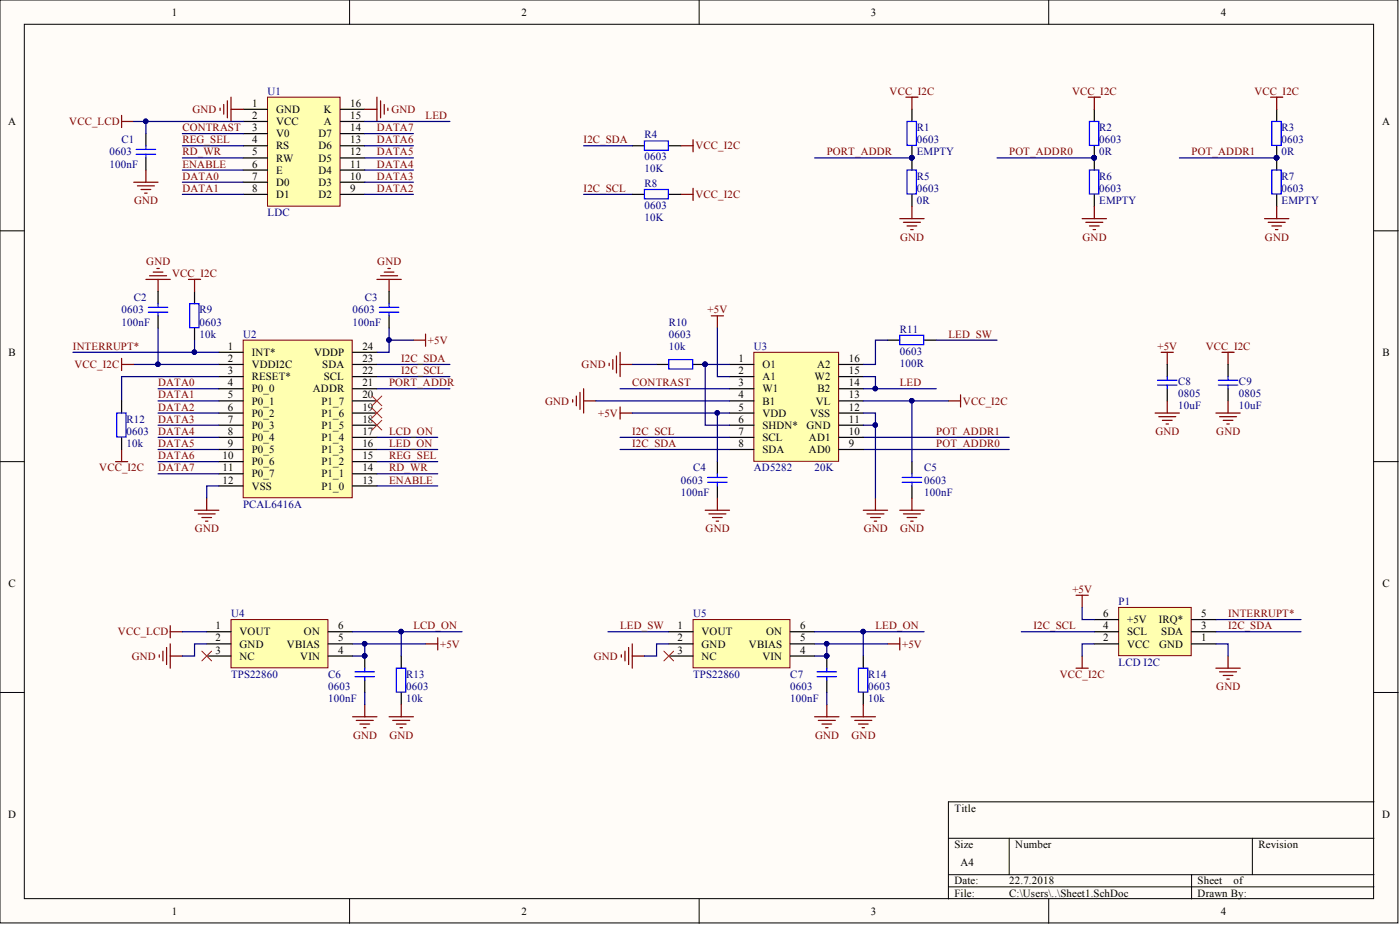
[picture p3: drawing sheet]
<svg xmlns="http://www.w3.org/2000/svg" width="292mm" height="193mm" viewBox="0 0 292 193" stroke-linecap="round" stroke-linejoin="round" font-family="sans-serif">
<defs><g id="words">
<g font-size="2.3">
<text x="35.9" y="3.3">1</text>
<text x="108.8" y="3.3">2</text>
<text x="181.7" y="3.3">3</text>
<text x="254.7" y="3.3">4</text>
<text x="52.6" y="22.3">1</text>
<text x="57.6" y="23.6">GND</text>
<text x="67.6" y="23.6">K</text>
<text x="73.1" y="22.3">16</text>
<text x="1.7" y="26.1">A</text>
<text x="52.6" y="24.8">2</text>
<text x="52.6" y="27.4">3</text>
<text x="52.6" y="29.9">4</text>
<text x="57.6" y="26.1">VCC</text>
<text x="57.6" y="28.6">V0</text>
<text x="66.5" y="28.6">D7</text>
<text x="67.6" y="26.1">A</text>
<text x="73.1" y="29.9">13</text>
<text x="73.1" y="27.4">14</text>
<text x="73.1" y="24.8">15</text>
<text x="288.4" y="26.1">A</text>
<text x="52.6" y="32.4">5</text>
<text x="52.6" y="35">6</text>
<text x="57.6" y="31.2">RS</text>
<text x="57.6" y="33.7">RW</text>
<text x="66.5" y="33.7">D5</text>
<text x="66.5" y="31.2">D6</text>
<text x="73.1" y="35">11</text>
<text x="73.1" y="32.4">12</text>
<text x="52.6" y="37.5">7</text>
<text x="52.6" y="40">8</text>
<text x="57.6" y="36.2">E</text>
<text x="57.6" y="38.8">D0</text>
<text x="57.6" y="41.3">D1</text>
<text x="66.5" y="41.3">D2</text>
<text x="66.5" y="38.8">D3</text>
<text x="66.5" y="36.2">D4</text>
<text x="73.1" y="40">9</text>
<text x="73.1" y="37.5">10</text>
<text x="1.8" y="74.3">B</text>
<text x="47.5" y="73">1</text>
<text x="47.5" y="75.5">2</text>
<text x="52.5" y="74.3">INT*</text>
<text x="52.5" y="76.8">VDDI2C</text>
<text x="65.5" y="74.3">VDDP</text>
<text x="67.2" y="76.8">SDA</text>
<text x="75.6" y="75.5">23</text>
<text x="75.6" y="73">24</text>
<text x="154.1" y="75.5">1</text>
<text x="159.1" y="76.8">O1</text>
<text x="170.5" y="76.8">A2</text>
<text x="177.1" y="75.5">16</text>
<text x="288.4" y="74.3">B</text>
<text x="47.5" y="78.1">3</text>
<text x="47.5" y="80.6">4</text>
<text x="47.5" y="83.1">5</text>
<text x="52.5" y="79.3">RESET*</text>
<text x="52.5" y="81.9">P0_0</text>
<text x="65.3" y="81.9">ADDR</text>
<text x="67.6" y="79.3">SCL</text>
<text x="75.6" y="83.1">20</text>
<text x="75.6" y="80.6">21</text>
<text x="75.6" y="78.1">22</text>
<text x="154.1" y="78.1">2</text>
<text x="154.1" y="80.6">3</text>
<text x="154.1" y="83.1">4</text>
<text x="159.1" y="79.3">A1</text>
<text x="159.1" y="81.9">W1</text>
<text x="170" y="79.3">W2</text>
<text x="170.6" y="81.9">B2</text>
<text x="177.1" y="83.1">13</text>
<text x="177.1" y="80.6">14</text>
<text x="177.1" y="78.1">15</text>
<text x="47.5" y="85.7">6</text>
<text x="47.5" y="88.2">7</text>
<text x="52.5" y="84.4">P0_1</text>
<text x="52.5" y="86.9">P0_2</text>
<text x="52.5" y="89.5">P0_3</text>
<text x="67.1" y="89.5">P1_5</text>
<text x="67.1" y="86.9">P1_6</text>
<text x="67.1" y="84.4">P1_7</text>
<text x="75.6" y="88.2">18</text>
<text x="75.6" y="85.7">19</text>
<text x="154.1" y="85.7">5</text>
<text x="154.1" y="88.2">6</text>
<text x="159.1" y="84.4">B1</text>
<text x="159.1" y="86.9">VDD</text>
<text x="159.1" y="89.5">SHDN*</text>
<text x="168.3" y="89.5">GND</text>
<text x="169" y="86.9">VSS</text>
<text x="170.2" y="84.4">VL</text>
<text x="177.1" y="88.2">11</text>
<text x="177.1" y="85.7">12</text>
<text x="46.4" y="95.8">10</text>
<text x="47.5" y="90.7">8</text>
<text x="47.5" y="93.3">9</text>
<text x="52.5" y="92">P0_4</text>
<text x="52.5" y="94.5">P0_5</text>
<text x="67.1" y="94.5">P1_3</text>
<text x="67.1" y="92">P1_4</text>
<text x="75.6" y="95.8">15</text>
<text x="75.6" y="93.3">16</text>
<text x="75.6" y="90.7">17</text>
<text x="154.1" y="90.7">7</text>
<text x="154.1" y="93.3">8</text>
<text x="159.1" y="92">SCL</text>
<text x="159.1" y="94.5">SDA</text>
<text x="168.8" y="94.5">AD0</text>
<text x="168.8" y="92">AD1</text>
<text x="177.1" y="93.3">9</text>
<text x="177.1" y="90.7">10</text>
<text x="46.4" y="98.3">11</text>
<text x="46.4" y="100.9">12</text>
<text x="52.5" y="97.1">P0_6</text>
<text x="52.5" y="99.6">P0_7</text>
<text x="67.1" y="99.6">P1_1</text>
<text x="67.1" y="97.1">P1_2</text>
<text x="75.6" y="100.9">13</text>
<text x="75.6" y="98.3">14</text>
<text x="52.5" y="102.1">VSS</text>
<text x="67.1" y="102.1">P1_0</text>
<text x="1.8" y="122.4">C</text>
<text x="288.4" y="122.4">C</text>
<text x="45" y="131.3">1</text>
<text x="70.5" y="131.3">6</text>
<text x="141.4" y="131.3">1</text>
<text x="166.9" y="131.3">6</text>
<text x="230.2" y="131.3">4</text>
<text x="230.2" y="128.7">6</text>
<text x="235.2" y="130">+5V</text>
<text x="241.8" y="130">IRQ*</text>
<text x="250.6" y="131.3">3</text>
<text x="250.6" y="128.7">5</text>
<text x="45" y="133.8">2</text>
<text x="45" y="136.4">3</text>
<text x="50" y="132.5">VOUT</text>
<text x="50" y="135.1">GND</text>
<text x="50" y="137.6">NC</text>
<text x="59.9" y="135.1">VBIAS</text>
<text x="62.7" y="137.6">VIN</text>
<text x="63.4" y="132.5">ON</text>
<text x="70.5" y="136.4">4</text>
<text x="70.5" y="133.8">5</text>
<text x="141.4" y="133.8">2</text>
<text x="141.4" y="136.4">3</text>
<text x="146.4" y="132.5">VOUT</text>
<text x="146.4" y="135.1">GND</text>
<text x="146.4" y="137.6">NC</text>
<text x="156.3" y="135.1">VBIAS</text>
<text x="159.1" y="137.6">VIN</text>
<text x="159.8" y="132.5">ON</text>
<text x="166.9" y="136.4">4</text>
<text x="166.9" y="133.8">5</text>
<text x="230.2" y="133.8">2</text>
<text x="235.2" y="135.1">VCC</text>
<text x="235.2" y="132.5">SCL</text>
<text x="241.8" y="135.1">GND</text>
<text x="242.3" y="132.5">SDA</text>
<text x="250.6" y="133.8">1</text>
<text x="1.7" y="170.6">D</text>
<text x="199.1" y="169.3">Title</text>
<text x="288.4" y="170.6">D</text>
<text x="199.1" y="176.9">Size</text>
<text x="211.8" y="176.9">Number</text>
<text x="262.6" y="176.9">Revision</text>
<text x="199.1" y="184.5">Date:</text>
<text x="200.4" y="180.7">A4</text>
<text x="210.6" y="184.5">22.7.2018</text>
<text x="249.9" y="184.5">Sheet</text>
<text x="257.4" y="184.5">of</text>
<text x="35.9" y="190.8">1</text>
<text x="108.8" y="190.8">2</text>
<text x="181.7" y="190.8">3</text>
<text x="199.1" y="187">File:</text>
<text x="210.6" y="187">C:\Users\..\Sheet1.SchDoc</text>
<text x="249.9" y="187">Drawn By:</text>
<text x="254.7" y="190.8">4</text>
</g>
<g font-size="2.3" fill="#800000">
<text x="40.2" y="23.6">GND</text>
<text x="81.7" y="23.6">GND</text>
<text x="185.6" y="19.8">VCC_I2C</text>
<text x="223.7" y="19.8">VCC_I2C</text>
<text x="261.7" y="19.8">VCC_I2C</text>
<text x="14.5" y="26.1">VCC_LCD</text>
<text x="38.1" y="27.4">CONTRAST</text>
<text x="38.1" y="29.9">REG_SEL</text>
<text x="78.6" y="27.4">DATA7</text>
<text x="78.6" y="29.9">DATA6</text>
<text x="88.8" y="24.8">LED</text>
<text x="121.8" y="29.9">I2C_SDA</text>
<text x="38.1" y="32.4">RD_WR</text>
<text x="38.1" y="35">ENABLE</text>
<text x="78.6" y="32.4">DATA5</text>
<text x="78.6" y="35">DATA4</text>
<text x="145.1" y="31.2">VCC_I2C</text>
<text x="172.5" y="32.4">PORT_ADDR</text>
<text x="210.6" y="32.4">POT_ADDR0</text>
<text x="248.6" y="32.4">POT_ADDR1</text>
<text x="38.1" y="37.5">DATA0</text>
<text x="38.1" y="40">DATA1</text>
<text x="78.6" y="37.5">DATA3</text>
<text x="78.6" y="40">DATA2</text>
<text x="121.8" y="40">I2C_SCL</text>
<text x="145.1" y="41.3">VCC_I2C</text>
<text x="28" y="42.6">GND</text>
<text x="187.8" y="50.2">GND</text>
<text x="225.9" y="50.2">GND</text>
<text x="263.9" y="50.2">GND</text>
<text x="30.5" y="55.2">GND</text>
<text x="35.9" y="57.8">VCC_I2C</text>
<text x="78.7" y="55.2">GND</text>
<text x="147.6" y="65.4">+5V</text>
<text x="89.3" y="71.7">+5V</text>
<text x="197.9" y="70.5">LED_SW</text>
<text x="15.2" y="73">INTERRUPT*</text>
<text x="15.6" y="76.8">VCC_I2C</text>
<text x="83.7" y="75.5">I2C_SDA</text>
<text x="121.3" y="76.8">GND</text>
<text x="241.5" y="73">+5V</text>
<text x="251.6" y="73">VCC_I2C</text>
<text x="33" y="80.6">DATA0</text>
<text x="33" y="83.1">DATA1</text>
<text x="81.2" y="80.6">PORT_ADDR</text>
<text x="83.7" y="78.1">I2C_SCL</text>
<text x="131.9" y="80.6">CONTRAST</text>
<text x="187.7" y="80.6">LED</text>
<text x="33" y="88.2">DATA3</text>
<text x="33" y="85.7">DATA2</text>
<text x="113.7" y="84.4">GND</text>
<text x="124.8" y="86.9">+5V</text>
<text x="200.9" y="84.4">VCC_I2C</text>
<text x="33" y="95.8">DATA6</text>
<text x="33" y="93.3">DATA5</text>
<text x="33" y="90.7">DATA4</text>
<text x="81.2" y="95.8">REG_SEL</text>
<text x="81.2" y="93.3">LED_ON</text>
<text x="81.2" y="90.7">LCD_ON</text>
<text x="131.9" y="93.3">I2C_SDA</text>
<text x="131.9" y="90.7">I2C_SCL</text>
<text x="195.3" y="90.7">POT_ADDR1</text>
<text x="195.3" y="93.3">POT_ADDR0</text>
<text x="241.1" y="90.7">GND</text>
<text x="253.8" y="90.7">GND</text>
<text x="20.7" y="98.3">VCC_I2C</text>
<text x="33" y="98.3">DATA7</text>
<text x="81.2" y="98.3">RD_WR</text>
<text x="81.2" y="100.9">ENABLE</text>
<text x="40.7" y="111">GND</text>
<text x="147.2" y="111">GND</text>
<text x="180.2" y="111">GND</text>
<text x="187.8" y="111">GND</text>
<text x="223.8" y="123.7">+5V</text>
<text x="86.3" y="131.3">LCD_ON</text>
<text x="129.4" y="131.3">LED_SW</text>
<text x="182.7" y="131.3">LED_ON</text>
<text x="215.6" y="131.3">I2C_SCL</text>
<text x="256.2" y="128.7">INTERRUPT*</text>
<text x="256.2" y="131.3">I2C_SDA</text>
<text x="24.6" y="132.5">VCC_LCD</text>
<text x="27.5" y="137.6">GND</text>
<text x="91.8" y="135.1">+5V</text>
<text x="123.9" y="137.6">GND</text>
<text x="188.2" y="135.1">+5V</text>
<text x="221.1" y="141.4">VCC_I2C</text>
<text x="253.8" y="144">GND</text>
<text x="73.7" y="154.1">GND</text>
<text x="81.3" y="154.1">GND</text>
<text x="170.1" y="154.1">GND</text>
<text x="177.7" y="154.1">GND</text>
</g>
<g font-size="2.3" fill="#000080">
<text x="55.8" y="19.8">U1</text>
<text x="25.4" y="29.9">C1</text>
<text x="134.5" y="28.9">R4</text>
<text x="191.3" y="27.4">R1</text>
<text x="191.3" y="29.9">0603</text>
<text x="229.3" y="27.4">R2</text>
<text x="229.3" y="29.9">0603</text>
<text x="267.4" y="27.4">R3</text>
<text x="267.4" y="29.9">0603</text>
<text x="22.8" y="35">100nF</text>
<text x="22.8" y="32.4">0603</text>
<text x="134.5" y="36">10K</text>
<text x="134.5" y="33.5">0603</text>
<text x="191.3" y="32.4">EMPTY</text>
<text x="229.3" y="32.4">0R</text>
<text x="267.4" y="32.4">0R</text>
<text x="134.5" y="39">R8</text>
<text x="191.3" y="37.5">R5</text>
<text x="191.3" y="40">0603</text>
<text x="229.3" y="37.5">R6</text>
<text x="229.3" y="40">0603</text>
<text x="267.4" y="37.5">R7</text>
<text x="267.4" y="40">0603</text>
<text x="55.8" y="45.1">LDC</text>
<text x="134.5" y="46.1">10K</text>
<text x="134.5" y="43.6">0603</text>
<text x="191.3" y="42.6">0R</text>
<text x="229.3" y="42.6">EMPTY</text>
<text x="267.4" y="42.6">EMPTY</text>
<text x="25.4" y="65.4">0603</text>
<text x="27.9" y="62.9">C2</text>
<text x="41.6" y="65.4">R9</text>
<text x="73.6" y="65.4">0603</text>
<text x="76.1" y="62.9">C3</text>
<text x="25.4" y="67.9">100nF</text>
<text x="41.6" y="70.5">10k</text>
<text x="41.6" y="67.9">0603</text>
<text x="50.7" y="70.5">U2</text>
<text x="73.6" y="67.9">100nF</text>
<text x="139.5" y="67.9">R10</text>
<text x="139.5" y="70.5">0603</text>
<text x="187.7" y="69.4">R11</text>
<text x="139.5" y="73">10k</text>
<text x="157.3" y="73">U3</text>
<text x="187.7" y="76.5">100R</text>
<text x="187.7" y="74">0603</text>
<text x="245.8" y="80.3">C8</text>
<text x="245.8" y="82.9">0805</text>
<text x="258.5" y="80.3">C9</text>
<text x="258.5" y="82.9">0805</text>
<text x="26.4" y="88.2">R12</text>
<text x="245.8" y="85.4">10uF</text>
<text x="258.5" y="85.4">10uF</text>
<text x="26.4" y="93.3">10k</text>
<text x="26.4" y="90.7">0603</text>
<text x="142.1" y="100.9">0603</text>
<text x="144.6" y="98.3">C4</text>
<text x="157.3" y="98.3">AD5282</text>
<text x="170" y="98.3">20K</text>
<text x="192.8" y="98.3">C5</text>
<text x="192.8" y="100.9">0603</text>
<text x="50.7" y="105.9">PCAL6416A</text>
<text x="142.1" y="103.4">100nF</text>
<text x="192.8" y="103.4">100nF</text>
<text x="48.2" y="128.7">U4</text>
<text x="144.6" y="128.7">U5</text>
<text x="233.4" y="126.2">P1</text>
<text x="48.2" y="141.4">TPS22860</text>
<text x="68.5" y="141.4">C6</text>
<text x="68.5" y="144">0603</text>
<text x="84.7" y="141.4">R13</text>
<text x="84.7" y="144">0603</text>
<text x="144.6" y="141.4">TPS22860</text>
<text x="164.9" y="141.4">C7</text>
<text x="164.9" y="144">0603</text>
<text x="181.1" y="141.4">R14</text>
<text x="181.1" y="144">0603</text>
<text x="233.4" y="138.9">LCD I2C</text>
<text x="68.5" y="146.5">100nF</text>
<text x="84.7" y="146.5">10k</text>
<text x="164.9" y="146.5">100nF</text>
<text x="181.1" y="146.5">10k</text>
</g>
</g></defs>
<g fill="#fffcf8" stroke="#000" stroke-width=".21">
<path d="M0 0h291.7v192.5h-291.7z"/>
<path d="M5.1 5.1h281.5v182.4h-281.5z"/>
</g>
<g fill="none" stroke="#000" stroke-width=".21">
<path d="M72.9 0v5.1M145.9 0v5.1M218.8 0v5.1M0 48.2h5.1M286.7 48.2h5M0 96.3h5.1M286.7 96.3h5M0 144.5h5.1M286.7 144.5h5M197.9 174.9h88.8M210.6 174.9v7.6M261.3 174.9v7.6"/>
<path d="M286.7 167.3h-88.8v20.2M72.9 187.5v5.1M145.9 187.5v5.1M197.9 182.5h88.8M197.9 185h88.8M218.8 187.5v5.1M248.6 182.5v5"/>
</g>
<path d="M55.8 20.3h15.2v22.7h-15.2z" fill="#ffffb0" stroke="#800000" stroke-width=".21"/>
<g fill="none" stroke="#000" stroke-width=".25">
<path d="M50.7 22.8h5.1M50.7 25.3h5.1M50.7 27.9h5.1M50.7 30.4h5.1M50.7 32.9h5.1M50.7 35.5h5.1M50.7 38h5.1M71 22.8h5.1M71 25.3h5.1M71 27.9h5.1M71 30.4h5.1M71 32.9h5.1"/>
<path d="M71 35.5h5.1M71 38h5.1M50.7 40.5h5.1M71 40.5h5.1"/>
</g>
<path d="M50.7 71h22.8v32.8h-22.8z" fill="#ffffb0" stroke="#800000" stroke-width=".21"/>
<g fill="none" stroke="#000" stroke-width=".25">
<path d="M30.4 27.9v2.5M30.4 32.9v2.6M131.9 30.4h2.6M139.5 30.4h2.6M40.6 60.8v2.6M40.6 68.4v2.6M45.7 73.5h5M45.7 76h5M45.7 78.6h5M73.6 73.5h5M73.6 76h5M73.6 78.6h5"/>
<path d="M45.7 81.1h5M45.7 83.6h5M45.7 86.2h5M45.7 88.7h5M45.7 91.2h5M45.7 93.8h5M45.7 96.3h5M45.7 98.8h5M73.6 81.1h5M73.6 83.6h5M73.6 86.2h5M73.6 88.7h5"/>
<path d="M73.6 91.2h5M73.6 93.8h5M73.6 96.3h5M73.6 98.8h5M45.7 101.4h5M73.6 101.4h5"/>
</g>
<g fill="none" stroke="#800000" stroke-width=".25">
<path d="M25.4 24.1v2.5M25.4 25.3h2.5M27.9 38h5.1M28.7 38.8h3.5M29.4 39.5h2.1M30.4 35.5v2.5M45.9 22.6v.5M46.7 21.8v2M47.4 21v3.6M48.2 20.3v5M48.2 22.8h2.5M76.1 22.8h2.5"/>
<path d="M78.6 20.3v5M79.4 21v3.6M80.2 21.8v2M80.9 22.6v.5M142.1 30.4h2.5M144.6 29.1v2.6M144.6 39.3v2.5M30.2 40.3h.5M30.4 58.3h5.1M31.2 57.5h3.6M32 56.8h2M32.7 56h.5"/>
<path d="M33 58.3v2.5M39.3 58.3h2.6M40.6 58.3v2.5M78.6 58.3h5.1M79.4 57.5h3.6M80.2 56.8h2M80.9 56h.5M81.2 58.3v2.5M142.1 40.5h2.5M25.4 74.8v2.5M25.4 76h2.5M86.3 71h2.5"/>
<path d="M88.8 69.7v2.5M24.1 96.3h2.5M25.4 93.8v2.5M129.4 84.9v2.5M129.4 86.2h2.5M197.9 83.6h2.5M200.4 82.4v2.5M40.6 106.4h5.1M41.4 107.2h3.5M42.1 108h2M42.9 108.7h.5M43.1 103.9v2.5"/>
<path d="M180.1 106.4h5.1M180.9 107.2h3.5M181.6 108h2.1M182.4 108.7h.5M182.7 103.9v2.5"/>
</g>
<g fill="none" stroke="#000080" stroke-width=".25">
<path d="M27.9 25.3h22.8M30.4 25.3v2.6M38.1 27.9h12.6M38.1 30.4h12.6M38.1 32.9h12.6M38.1 35.5h12.6M38.1 38h12.6M76.1 25.3h17.8M76.1 27.9h10.2M76.1 30.4h10.2M76.1 32.9h10.2M76.1 35.5h10.2"/>
<path d="M76.1 38h10.2M121.8 30.4h10.1M38.1 40.5h12.6M76.1 40.5h10.2M121.8 40.5h10.1M15.2 73.5h30.5M27.9 76h17.8M33 68.4v7.6M40.6 71v2.5M45.7 78.6h-20.3v5M78.6 76h15.3M78.6 78.6h15.3"/>
<path d="M81.2 71h5.1M33 81.1h12.7M33 83.6h12.7M33 86.2h12.7M33 98.8h12.7M33 96.3h12.7M33 93.8h12.7M33 91.2h12.7M33 88.7h12.7M78.6 81.1h15.3M78.6 98.8h12.7M78.6 96.3h12.7"/>
<path d="M78.6 93.8h12.7M180.1 93.8h30.5M180.1 91.2h30.5M45.7 101.4h-2.6v2.5M78.6 101.4h12.7"/>
</g>
<path d="M28.4 31.2h4.1M28.4 32.2h4.1M30.4 30.4v.8M30.4 32.2v.7M134.5 29.4h5v1.9h-5zM39.6 63.4h1.9v5h-1.9z" fill="none" stroke="#00f" stroke-width=".25"/>
<g fill="#000080" stroke="#000080" stroke-width=".21">
<circle cx="30.4" cy="25.3" r=".47"/>
<circle cx="40.6" cy="73.5" r=".47"/>
<circle cx="32.9" cy="76" r=".47"/>
<circle cx="81.1" cy="70.9" r=".47"/>
</g>
<path d="M77.6 82.6l2.1 2M77.6 85.2l2.1 2M77.6 87.7l2.1 2M79.7 82.6l-2.1 2M79.7 85.2l-2.1 2M79.7 87.7l-2.1 2" fill="none" stroke="#f00" stroke-width=".21"/>
<path d="M157.3 73.5h17.7v22.7h-17.7z" fill="#ffffb0" stroke="#800000" stroke-width=".21"/>
<g fill="none" stroke="#000" stroke-width=".25">
<path d="M131.9 40.5h2.6M139.5 40.5h2.6M33 60.8v2.6M33 65.9v2.5M81.2 60.8v2.6M81.2 65.9v2.5M137 76h2.5M144.6 76h2.5M152.2 76h5.1M152.2 78.6h5.1M175 76h5.1M175 78.6h5.1"/>
<path d="M185.2 71h2.5M192.8 71h2.5M25.4 83.6v2.6M25.4 91.2v2.6M149.7 96.3v2.5M152.2 81.1h5.1M152.2 83.6h5.1M152.2 86.2h5.1M152.2 88.7h5.1M152.2 91.2h5.1M152.2 93.8h5.1M175 81.1h5.1"/>
<path d="M175 83.6h5.1M175 86.2h5.1M175 88.7h5.1M175 91.2h5.1M175 93.8h5.1M190.3 96.3v2.5M149.7 101.4v2.5M190.3 101.4v2.5"/>
</g>
<g fill="none" stroke="#000080" stroke-width=".25">
<path d="M81.2 68.4v5.1h-2.6M131.9 76h5.1M149.7 68.4v10.2h2.5M152.2 76h-5.1v12.7h5.1M180.1 78.6h2.6v2.5h-2.6M185.2 71h-2.5v5h-2.6M195.3 71h12.7M78.6 91.2h12.7M124.3 83.6h27.9M129.4 91.2h22.8M129.4 93.8h22.8M129.4 81.1h22.8"/>
<path d="M131.9 86.2h17.8M152.2 86.2h-2.5v10.1M180.1 83.6h10.2v12.7M180.1 86.2h2.6v17.7M180.1 88.7h2.6M182.7 81.1h12.6M190.3 83.6h7.6"/>
</g>
<g fill="#000080" stroke="#000080" stroke-width=".21">
<circle cx="182.6" cy="88.7" r=".47"/>
<circle cx="81.1" cy="70.9" r=".47"/>
<circle cx="190.2" cy="83.6" r=".47"/>
<circle cx="149.6" cy="86.1" r=".47"/>
<circle cx="147.1" cy="76" r=".47"/>
<circle cx="182.6" cy="81.1" r=".47"/>
</g>
<g fill="none" stroke="#00f" stroke-width=".25">
<path d="M134.5 39.5h5v2h-5zM30.9 64.1h4.1M30.9 65.1h4.1M33 63.4v.7M33 65.1v.8M79.2 64.1h4M79.2 65.1h4M81.2 63.4v.7M81.2 65.1v.8M139.5 75h5v2h-5zM187.7 69.9h5v2h-5zM24.4 86.2h1.9v5h-1.9z"/>
<path d="M147.6 99.6h4.1M149.7 98.8v.8M188.2 99.6h4.1M190.3 98.8v.8M147.6 100.6h4.1M149.7 100.6v.8M188.2 100.6h4.1M190.3 100.6v.8"/>
</g>
<g fill="none" stroke="#800000" stroke-width=".25">
<path d="M127.1 75.8v.5M127.9 75v2M128.6 74.3v3.5M129.4 73.5v5.1M129.4 76h2.5M148.4 65.9h2.5M149.7 65.9v2.5M119.5 83.4v.5M120.2 82.6v2M121 81.9v3.5M121.8 81.1v5.1M121.8 83.6h2.5"/>
<path d="M147.1 106.4h5.1M147.9 107.2h3.6M148.7 108h2M149.4 108.7h.5M149.7 103.9v2.5M187.7 106.4h5.1M188.5 107.2h3.5M189.3 108h2M190 108.7h.5M190.3 103.9v2.5"/>
</g>
<path d="M48.2 129.3h20.2v10h-20.2z" fill="#ffffb0" stroke="#800000" stroke-width=".21"/>
<path d="M43.1 131.8h5.1M43.1 134.3h5.1M43.1 136.9h5.1M68.5 131.8h5.1M68.5 134.3h5.1M68.5 136.9h5.1M76.1 136.9v2.5M83.7 136.9v2.5M76.1 141.9v2.6M83.7 144.5v2.5" fill="none" stroke="#000" stroke-width=".25"/>
<g fill="none" stroke="#800000" stroke-width=".25">
<path d="M33.2 136.6v.5M34 135.8v2.1M34.8 135.1v3.5M35.5 130.5v2.6M35.5 134.3v5.1M35.5 131.8h2.6M35.5 136.9h2.6M88.8 134.3h2.5M91.3 133.1v2.5M73.6 149.5h5M74.3 150.3h3.6M75.1 151.1h2"/>
<path d="M75.9 151.8h.5M76.1 147v2.5M81.2 149.5h5.1M81.9 150.3h3.6M82.7 151.1h2M83.5 151.8h.5M83.7 147v2.5"/>
</g>
<path d="M42.1 135.8l2 2.1M44.1 135.8l-2 2.1" fill="none" stroke="#f00" stroke-width=".21"/>
<path d="M38.1 131.8h5M43.1 134.3h-2.5v2.6h-2.5M73.6 134.3h15.2M73.6 131.8h22.8M76.1 134.3v2.6h-2.5M83.7 131.8v5.1M76.1 144.5v2.5" fill="none" stroke="#000080" stroke-width=".25"/>
<g fill="#000080" stroke="#000080" stroke-width=".21">
<circle cx="76.1" cy="136.8" r=".47"/>
<circle cx="76.1" cy="134.3" r=".47"/>
<circle cx="83.7" cy="131.8" r=".47"/>
</g>
<path d="M76.1 139.4v.8M82.7 139.4h2v5h-2zM74.1 141.2h4M74.1 140.2h4M76.1 141.2v.7" fill="none" stroke="#00f" stroke-width=".25"/>
<path d="M144.6 129.3h20.2v10h-20.2z" fill="#ffffb0" stroke="#800000" stroke-width=".21"/>
<g fill="none" stroke="#000" stroke-width=".25">
<path d="M190.3 22.8v2.5M190.3 30.4v5.1M228.3 22.8v2.5M228.3 30.4v5.1M266.4 22.8v2.5M266.4 30.4v5.1M190.3 40.5v2.6M228.3 40.5v2.6M266.4 40.5v2.6M139.5 131.8h5.1M139.5 134.3h5.1M139.5 136.9h5.1"/>
<path d="M164.9 131.8h5.1M164.9 134.3h5.1M164.9 136.9h5.1M172.5 136.9v2.5M180.1 136.9v2.5M172.5 141.9v2.6M180.1 144.5v2.5"/>
</g>
<g fill="none" stroke="#800000" stroke-width=".25">
<path d="M189 20.3h2.5M190.3 20.3v2.5M227.1 20.3h2.5M228.3 20.3v2.5M265.1 20.3h2.5M266.4 20.3v2.5M187.7 45.6h5.1M188.5 46.4h3.5M189.3 47.1h2M190 47.9h.5M190.3 43.1v2.5M225.8 45.6h5.1"/>
<path d="M226.5 46.4h3.6M227.3 47.1h2M228.1 47.9h.5M228.3 43.1v2.5M263.8 45.6h5.1M264.6 46.4h3.5M265.4 47.1h2M266.1 47.9h.5M266.4 43.1v2.5M129.6 136.6v.5M130.4 135.8v2.1M131.2 135.1v3.5"/>
<path d="M131.9 134.3v5.1M131.9 136.9h2.6M185.2 134.3h2.5M187.7 133.1v2.5M224.5 124.2h2.6M224.5 139.4h2.6M225.8 124.2v2.5M225.8 136.9v2.5M253.7 139.4h5.1M256.2 136.9v2.5M170 149.5h5M170.7 150.3h3.6"/>
<path d="M171.5 151.1h2M172.3 151.8h.5M172.5 147v2.5M177.6 149.5h5.1M178.3 150.3h3.6M179.1 151.1h2M179.9 151.8h.5M180.1 147v2.5M254.4 140.2h3.6M255.2 140.9h2M256 141.7h.5"/>
</g>
<path d="M138.5 135.8l2 2.1M140.5 135.8l-2 2.1" fill="none" stroke="#f00" stroke-width=".21"/>
<path d="M170 32.9h20.3M208 32.9h20.3M246.1 32.9h20.3M126.8 131.8h12.7M139.5 134.3h-2.5v2.6h-2.5M170 134.3h15.2M170 131.8h22.8M172.5 134.3v2.6h-2.5M180.1 131.8v5.1M172.5 144.5v2.5" fill="none" stroke="#000080" stroke-width=".25"/>
<g fill="#000080" stroke="#000080" stroke-width=".21">
<circle cx="172.5" cy="136.8" r=".47"/>
<circle cx="172.5" cy="134.3" r=".47"/>
<circle cx="180.1" cy="131.8" r=".47"/>
<circle cx="190.2" cy="32.9" r=".47"/>
<circle cx="266.3" cy="32.9" r=".47"/>
<circle cx="228.3" cy="32.9" r=".47"/>
</g>
<path d="M189.3 25.3h1.9v5h-1.9zM189.3 35.5h1.9v5h-1.9zM227.3 25.3h2v5h-2zM227.3 35.5h2v5h-2zM265.4 25.3h1.9v5h-1.9zM265.4 35.5h1.9v5h-1.9zM172.5 139.4v.8M179.1 139.4h2v5h-2zM170.5 141.2h4M170.5 140.2h4M172.5 141.2v.7" fill="none" stroke="#00f" stroke-width=".25"/>
<path d="M233.4 126.7h15.1v10.1h-15.1z" fill="#ffffb0" stroke="#800000" stroke-width=".21"/>
<path d="M243.5 76v2.6M256.2 76v2.6M243.5 81.1v2.5M256.2 81.1v2.5M228.3 134.3h5.1M228.3 131.8h5.1M228.3 129.3h5.1M248.6 134.3h5.1M248.6 131.8h5.1M248.6 129.3h5.1" fill="none" stroke="#000" stroke-width=".25"/>
<path d="M213.1 131.8h15.2M225.8 126.7v2.6h2.5M228.3 134.3h-2.5v2.6M253.7 134.3h2.5v2.6M253.7 129.3h17.7M253.7 131.8h17.7" fill="none" stroke="#000080" stroke-width=".25"/>
<g fill="none" stroke="#800000" stroke-width=".25">
<path d="M242.3 73.5h2.5M243.5 73.5v2.5M255 73.5h2.5M256.2 73.5v2.5M241 86.2h5.1M241.8 86.9h3.5M242.5 87.7h2.1M243.3 88.4h.5M243.5 83.6v2.6M253.7 86.2h5.1M254.4 86.9h3.6M255.2 87.7h2"/>
<path d="M256 88.4h.5M256.2 83.6v2.6"/>
</g>
<path d="M241.5 79.3h4.1M243.5 78.6v.7M254.2 79.3h4.1M256.2 78.6v.7M241.5 80.3h4.1M243.5 80.3v.8M254.2 80.3h4.1M256.2 80.3v.8" fill="none" stroke="#00f" stroke-width=".25"/>
<use href="#words"/>
</svg>
